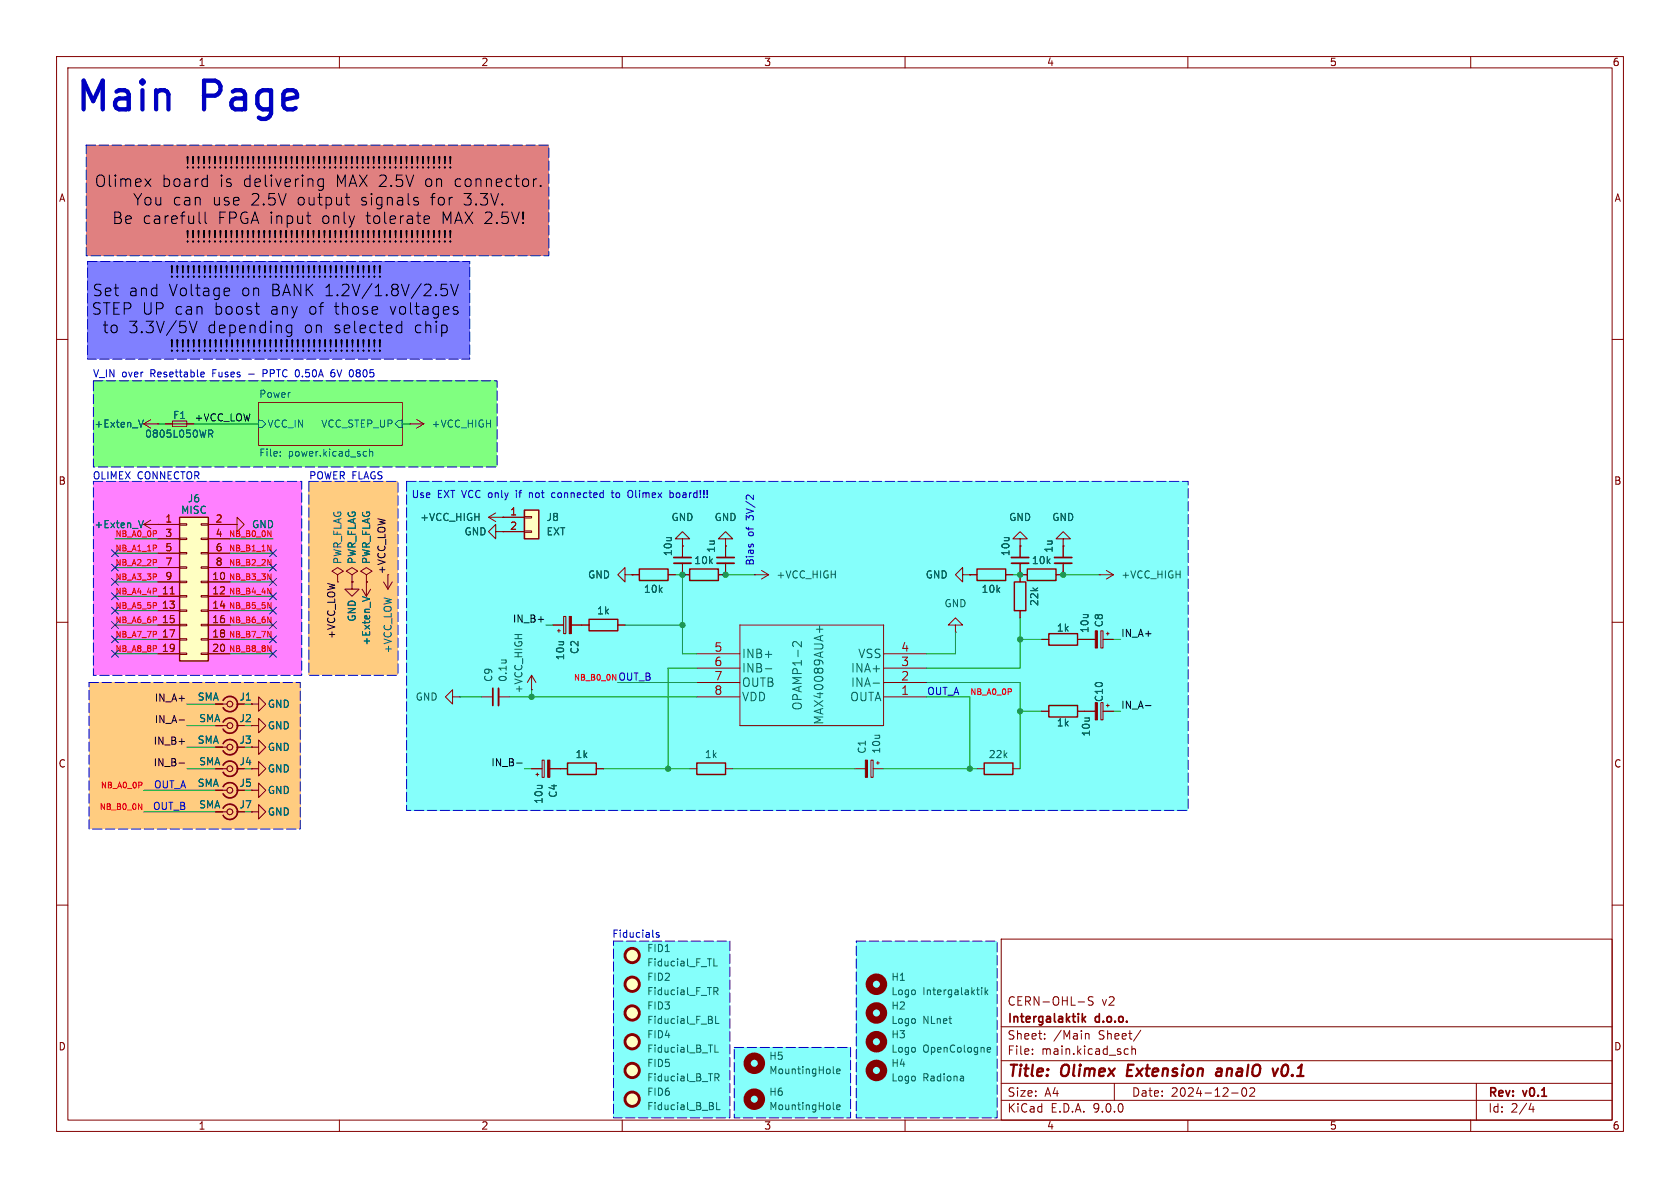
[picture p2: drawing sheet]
<svg xmlns="http://www.w3.org/2000/svg" width="297mm" height="210mm" viewBox="0 0 297 210" stroke-linecap="round" stroke-linejoin="round" font-family="sans-serif">
<defs><g id="words">
<g font-size="7.1" fill="#0000c2">
<text x="12.9" y="20.7">Main</text>
<text x="35.5" y="20.7">Page</text>
</g>
<g font-size="2.8">
<text x="16.7" y="33.3">Olimex</text>
<text x="28.5" y="33.3">board</text>
<text x="32.7" y="30">!!!!!!!!!!!!!!!!!!!!!!!!!!!!!!!!!!!!!!!!!!!!!!!!!</text>
<text x="38.8" y="33.3">is</text>
<text x="43" y="33.3">delivering</text>
<text x="59.4" y="33.3">MAX 2.5V</text>
<text x="75.1" y="33.3">on</text>
<text x="80.4" y="33.3">connector.</text>
<text x="19.8" y="39.8">Be carefull</text>
<text x="23.5" y="36.6">You</text>
<text x="30.5" y="36.6">can</text>
<text x="37.5" y="36.6">use</text>
<text x="38.5" y="39.8">FPGA input</text>
<text x="44.3" y="36.6">2.5V</text>
<text x="52.5" y="36.6">output</text>
<text x="56.9" y="39.8">only</text>
<text x="63.8" y="36.6">signals</text>
<text x="64.7" y="39.8">tolerate</text>
<text x="76.2" y="36.6">for</text>
<text x="78.1" y="39.8">MAX 2.5V!</text>
<text x="82.1" y="36.6">3.3V.</text>
<text x="32.7" y="43.1">!!!!!!!!!!!!!!!!!!!!!!!!!!!!!!!!!!!!!!!!!!!!!!!!!</text>
<text x="16.3" y="52.6">Set</text>
<text x="22.7" y="52.6">and</text>
<text x="29.8" y="52.6">Voltage</text>
<text x="29.9" y="49.3">!!!!!!!!!!!!!!!!!!!!!!!!!!!!!!!!!!!!!!!</text>
<text x="42.7" y="52.6">on</text>
<text x="47.9" y="52.6">BANK 1.2V/1.8V/2.5V</text>
<text x="16.1" y="55.9">STEP UP can</text>
<text x="18.1" y="59.1">to</text>
<text x="22.7" y="59.1">3.3V/5V</text>
<text x="36.7" y="59.1">depending</text>
<text x="37.9" y="55.9">boost</text>
<text x="47.8" y="55.9">any</text>
<text x="53.7" y="59.1">on</text>
<text x="54.6" y="55.9">of</text>
<text x="59" y="59.1">selected</text>
<text x="59.2" y="55.9">those</text>
<text x="69" y="55.9">voltages</text>
<text x="73.3" y="59.1">chip</text>
<text x="29.9" y="62.4">!!!!!!!!!!!!!!!!!!!!!!!!!!!!!!!!!!!!!!!</text>
</g>
<g font-size="2.8" fill="#840000">
<text x="178" y="190.9">Title:</text>
<text x="187.7" y="190.9">Olimex</text>
<text x="200.1" y="190.9">Extension</text>
<text x="216.7" y="190.9">anaIO</text>
<text x="227.5" y="190.9">v0.1</text>
</g>
<g font-size="2.1" fill="#a90000">
<text x="126.2" y="117.9">6</text>
<text x="126.2" y="115.3">5</text>
<text x="159.2" y="117.9">3</text>
<text x="159.2" y="115.3">4</text>
<text x="126.2" y="122.9">8</text>
<text x="126.2" y="120.4">7</text>
<text x="159.2" y="122.9">1</text>
<text x="159.2" y="120.4">2</text>
</g>
<g font-size="2.1" fill="#006464">
<text x="131.1" y="119.1">INB-</text>
<text x="131.1" y="116.5">INB+</text>
<text x="150.4" y="119.1">INA+</text>
<text x="151.7" y="116.5">VSS</text>
<text x="131.1" y="124.2">VDD</text>
<text x="131.1" y="121.6">OUTB</text>
<text x="142" y="125.7" transform="rotate(-90 142 125.7)">OPAMP1-2</text>
<text x="150.2" y="124.2">OUTA</text>
<text x="150.4" y="121.6">INA-</text>
<text x="145.8" y="128.2" transform="rotate(-90 145.8 128.2)">MAX40089AUA+</text>
</g>
<g font-size="2.1" fill="#840000">
<text x="178" y="178">CERN-OHL-S</text>
<text x="194.7" y="178">v2</text>
<text x="178" y="184">Sheet:</text>
<text x="178" y="181.2">Intergalaktik</text>
<text x="186.2" y="184">/Main</text>
<text x="193.7" y="181.2">d.o.o.</text>
<text x="194.2" y="184">Sheet/</text>
<text x="178" y="186.7">File:</text>
<text x="184.1" y="186.7">main.kicad_sch</text>
<text x="178" y="196.9">KiCad</text>
<text x="178" y="194.1">Size:</text>
<text x="184.7" y="194.1">A4</text>
<text x="185.7" y="196.9">E.D.A.</text>
<text x="193.3" y="196.9">9.0.0</text>
<text x="200" y="194.1">Date:</text>
<text x="207" y="194.1">2024-12-02</text>
<text x="263" y="194.3">Rev:</text>
<text x="263" y="196.9">Id:</text>
<text x="267.1" y="196.9">2/4</text>
<text x="269.4" y="194.3">v0.1</text>
</g>
<g font-size="1.8" fill="#840000">
<text x="35" y="11.9">1</text>
<text x="85" y="11.9">2</text>
<text x="135" y="11.9">3</text>
<text x="185" y="11.9">4</text>
<text x="235" y="11.9">5</text>
<text x="285" y="11.9">6</text>
<text x="10.3" y="35.9">A</text>
<text x="285.3" y="35.9">A</text>
<text x="10.3" y="85.9">B</text>
<text x="285.3" y="85.9">B</text>
<text x="42.2" y="124.1">J1</text>
<text x="35.1" y="127.9">SMA</text>
<text x="42.2" y="127.9">J2</text>
<text x="42.2" y="131.7">J3</text>
<text x="10.3" y="135.9">C</text>
<text x="35.1" y="135.5">SMA</text>
<text x="42.2" y="135.5">J4</text>
<text x="285.3" y="135.9">C</text>
<text x="35.1" y="143.1">SMA</text>
<text x="42.2" y="143.1">J7</text>
<text x="42.2" y="139.3">J5</text>
<text x="10.3" y="185.9">D</text>
<text x="285.3" y="185.9">D</text>
<text x="35" y="199.9">1</text>
<text x="85" y="199.9">2</text>
<text x="135" y="199.9">3</text>
<text x="185" y="199.9">4</text>
<text x="235" y="199.9">5</text>
<text x="285" y="199.9">6</text>
</g>
<g font-size="1.8" fill="#0000c2">
<text x="16.4" y="66.9">V_IN over</text>
<text x="26.7" y="66.9">Resettable</text>
<text x="37.8" y="66.9">Fuses</text>
<text x="44.4" y="66.9">-</text>
<text x="47.1" y="66.9">PPTC 0.50A</text>
<text x="59.6" y="66.9">6V</text>
<text x="63" y="66.9">0805</text>
<text x="16.3" y="84.9">OLIMEX</text>
<text x="24.3" y="84.9">CONNECTOR</text>
<text x="54.6" y="84.9">POWER FLAGS</text>
<text x="72.7" y="88.2">Use</text>
<text x="77.3" y="88.2">EXT VCC only</text>
<text x="91.7" y="88.2">if</text>
<text x="94.2" y="88.2">not</text>
<text x="98.4" y="88.2">connected</text>
<text x="109.2" y="88.2">to</text>
<text x="112.3" y="88.2">Olimex</text>
<text x="119.9" y="88.2">board!!!</text>
<text x="133.3" y="94.9" transform="rotate(-90 133.3 94.9)">of</text>
<text x="133.3" y="91.8" transform="rotate(-90 133.3 91.8)">3V/2</text>
<text x="133.3" y="100.1" transform="rotate(-90 133.3 100.1)">Bias</text>
<text x="109.2" y="120.4">OUT_B</text>
<text x="163.8" y="122.9">OUT_A</text>
<text x="27" y="143.3">OUT_B</text>
<text x="27.1" y="139.5">OUT_A</text>
<text x="108.2" y="166">Fiducials</text>
</g>
<g font-size="1.8" fill="#006464">
<text x="45.7" y="70.4">Power</text>
<text x="16.6" y="75.8">+Exten_V</text>
<text x="25.5" y="77.6">0805L050WR</text>
<text x="30.5" y="74.3">F1</text>
<text x="47.2" y="75.8">VCC_IN</text>
<text x="56.7" y="75.8">VCC_STEP_UP</text>
<text x="76.2" y="75.8">+VCC_HIGH</text>
<text x="45.7" y="81.1">File:</text>
<text x="50.9" y="81.1">power.kicad_sch</text>
<text x="33.1" y="89">J6</text>
<text x="16.6" y="93.6">+Exten_V</text>
<text x="31.9" y="91">MISC</text>
<text x="44.5" y="93.6">GND</text>
<text x="74.2" y="92.3">+VCC_HIGH</text>
<text x="82" y="94.8">GND</text>
<text x="96.5" y="92.3">J8</text>
<text x="96.5" y="94.8">EXT</text>
<text x="118.6" y="92.3">GND</text>
<text x="126.2" y="92.3">GND</text>
<text x="178.3" y="92.3">GND</text>
<text x="185.9" y="92.3">GND</text>
<text x="60.6" y="99.8" transform="rotate(-90 60.6 99.8)">PWR_FLAG</text>
<text x="63.1" y="99.8" transform="rotate(-90 63.1 99.8)">PWR_FLAG</text>
<text x="65.6" y="99.8" transform="rotate(-90 65.6 99.8)">PWR_FLAG</text>
<text x="119" y="98.4" transform="rotate(-90 119 98.4)">10u</text>
<text x="122.6" y="99.9">10k</text>
<text x="126.6" y="97.8" transform="rotate(-90 126.6 97.8)">1u</text>
<text x="178.7" y="98.4" transform="rotate(-90 178.7 98.4)">10u</text>
<text x="182.3" y="99.9">10k</text>
<text x="186.3" y="97.8" transform="rotate(-90 186.3 97.8)">1u</text>
<text x="103.9" y="102.5">GND</text>
<text x="113.7" y="105">10k</text>
<text x="137.2" y="102.5">+VCC_HIGH</text>
<text x="163.6" y="102.5">GND</text>
<text x="166.9" y="107.5">GND</text>
<text x="173.4" y="105">10k</text>
<text x="183.7" y="107.2" transform="rotate(-90 183.7 107.2)">22k</text>
<text x="198.1" y="102.5">+VCC_HIGH</text>
<text x="63.1" y="110" transform="rotate(-90 63.1 110)">GND</text>
<text x="105.5" y="108.8">1k</text>
<text x="186.7" y="111.9">1k</text>
<text x="192.6" y="112" transform="rotate(-90 192.6 112)">10u</text>
<text x="195.2" y="111" transform="rotate(-90 195.2 111)">C8</text>
<text x="65.6" y="114.2" transform="rotate(-90 65.6 114.2)">+Exten_V</text>
<text x="69.4" y="115.6" transform="rotate(-90 69.4 115.6)">+VCC_LOW</text>
<text x="99.9" y="116.8" transform="rotate(-90 99.9 116.8)">10u</text>
<text x="102.5" y="115.7" transform="rotate(-90 102.5 115.7)">C2</text>
<text x="34.9" y="124.1">SMA</text>
<text x="47.3" y="125.3">GND</text>
<text x="73.4" y="124.1">GND</text>
<text x="87.2" y="120.6" transform="rotate(-90 87.2 120.6)">C9</text>
<text x="89.8" y="120.6" transform="rotate(-90 89.8 120.6)">0.1u</text>
<text x="92.6" y="122.7" transform="rotate(-90 92.6 122.7)">+VCC_HIGH</text>
<text x="195.2" y="124.2" transform="rotate(-90 195.2 124.2)">C10</text>
<text x="34.9" y="131.7">SMA</text>
<text x="47.3" y="129.1">GND</text>
<text x="186.7" y="128.6">1k</text>
<text x="192.9" y="130.3" transform="rotate(-90 192.9 130.3)">10u</text>
<text x="47.3" y="132.9">GND</text>
<text x="47.3" y="136.8">GND</text>
<text x="101.6" y="134.2">1k</text>
<text x="124.5" y="134.2">1k</text>
<text x="153.3" y="133.3" transform="rotate(-90 153.3 133.3)">C1</text>
<text x="155.8" y="133.3" transform="rotate(-90 155.8 133.3)">10u</text>
<text x="174.7" y="134.2">22k</text>
<text x="34.9" y="139.3">SMA</text>
<text x="47.3" y="140.6">GND</text>
<text x="96.1" y="142.2" transform="rotate(-90 96.1 142.2)">10u</text>
<text x="98.7" y="141.1" transform="rotate(-90 98.7 141.1)">C4</text>
<text x="47.3" y="144.4">GND</text>
<text x="114.3" y="173.6">FID2</text>
<text x="114.3" y="168.5">FID1</text>
<text x="114.3" y="171">Fiducial_F_TL</text>
<text x="157.5" y="173.6">H1</text>
<text x="114.3" y="178.7">FID3</text>
<text x="114.3" y="176.1">Fiducial_F_TR</text>
<text x="157.5" y="176.1">Logo</text>
<text x="157.5" y="178.7">H2</text>
<text x="163.1" y="176.1">Intergalaktik</text>
<text x="114.3" y="181.2">Fiducial_F_BL</text>
<text x="114.3" y="183.7">FID4</text>
<text x="157.5" y="183.7">H3</text>
<text x="157.5" y="181.2">Logo</text>
<text x="163.1" y="181.2">NLnet</text>
<text x="114.3" y="186.3">Fiducial_B_TL</text>
<text x="114.3" y="188.8">FID5</text>
<text x="114.3" y="191.4">Fiducial_B_TR</text>
<text x="135.9" y="187.6">H5</text>
<text x="135.9" y="190.1">MountingHole</text>
<text x="157.5" y="191.4">Logo</text>
<text x="157.5" y="188.8">H4</text>
<text x="157.5" y="186.3">Logo</text>
<text x="163.1" y="191.4">Radiona</text>
<text x="163.1" y="186.3">OpenCologne</text>
<text x="114.3" y="193.9">FID6</text>
<text x="114.3" y="196.4">Fiducial_B_BL</text>
<text x="135.9" y="193.9">H6</text>
<text x="135.9" y="196.4">MountingHole</text>
</g>
<g font-size="1.8" fill="#0f0f0f">
<text x="34.3" y="74.6">+VCC_LOW</text>
<text x="68.2" y="101.6" transform="rotate(-90 68.2 101.6)">+VCC_LOW</text>
<text x="59.3" y="113.1" transform="rotate(-90 59.3 113.1)">+VCC_LOW</text>
<text x="90.6" y="110.1">IN_B+</text>
<text x="198.1" y="112.7">IN_A+</text>
<text x="27.3" y="124.1">IN_A+</text>
<text x="198.1" y="125.4">IN_A-</text>
<text x="27.1" y="131.7">IN_B+</text>
<text x="27.3" y="127.9">IN_A-</text>
<text x="27.1" y="135.5">IN_B-</text>
<text x="86.8" y="135.5">IN_B-</text>
</g>
<g font-size="1.8" fill="#a90000">
<text x="29.1" y="92.5">1</text>
<text x="29.1" y="95">3</text>
<text x="38" y="92.5">2</text>
<text x="38" y="95">4</text>
<text x="90.1" y="91.2">1</text>
<text x="90.1" y="93.7">2</text>
<text x="29.1" y="97.5">5</text>
<text x="29.1" y="100.1">7</text>
<text x="38" y="97.5">6</text>
<text x="38" y="100.1">8</text>
<text x="28.5" y="105.2">11</text>
<text x="28.5" y="107.7">13</text>
<text x="29.1" y="102.6">9</text>
<text x="37.4" y="102.6">10</text>
<text x="37.4" y="105.2">12</text>
<text x="37.4" y="107.7">14</text>
<text x="28.5" y="110.2">15</text>
<text x="28.5" y="112.8">17</text>
<text x="37.4" y="110.2">16</text>
<text x="37.4" y="112.8">18</text>
<text x="28.5" y="115.3">19</text>
<text x="37.4" y="115.3">20</text>
</g>
<g font-size="1.4" fill="#ff0600">
<text x="20.3" y="95">NB_A0_0P</text>
<text x="40.4" y="95">NB_B0_0N</text>
<text x="20.3" y="100.1">NB_A2_2P</text>
<text x="20.3" y="97.5">NB_A1_1P</text>
<text x="40.4" y="97.5">NB_B1_1N</text>
<text x="40.4" y="100.1">NB_B2_2N</text>
<text x="20.3" y="102.6">NB_A3_3P</text>
<text x="20.3" y="105.1">NB_A4_4P</text>
<text x="20.3" y="107.7">NB_A5_5P</text>
<text x="40.4" y="107.7">NB_B5_5N</text>
<text x="40.4" y="105.1">NB_B4_4N</text>
<text x="40.4" y="102.6">NB_B3_3N</text>
<text x="20.3" y="112.8">NB_A7_7P</text>
<text x="20.3" y="110.2">NB_A6_6P</text>
<text x="40.4" y="112.8">NB_B7_7N</text>
<text x="40.4" y="110.2">NB_B6_6N</text>
<text x="20.3" y="115.3">NB_A8_8P</text>
<text x="40.4" y="115.3">NB_B8_8N</text>
<text x="101.3" y="120.4">NB_B0_0N</text>
<text x="171.4" y="122.9">NB_A0_0P</text>
<text x="17.5" y="143.2">NB_B0_0N</text>
<text x="17.7" y="139.4">NB_A0_0P</text>
</g>
</g></defs>
<g fill="none" stroke="#840000" stroke-width=".18">
<path d="M10 10h277v190h-277zM12 12h273v186h-273zM60 10v2M110 10v2M160 10v2M210 10v2M260 10v2M10 60h2M45.7 71.1h25.4v7.6h-25.4zM285 60h2M10 110h2M285 110h2"/>
<path d="M10 160h2M177 166h108v32h-108zM190.6 177.1h1.1M193.2 176.3l-.5-.1-.2 .1v.5l.6 .3 .1 .3-.2 .3-.6-.1M285 160h2M60 198v2M110 198v2M160 198v2M177 194.5h108M177 191.5h108M177 187.5h108M177 181.5h108"/>
<path d="M182.5 186.3v.1M182.5 185.5v.1M184.7 183.6v.1M184.7 182.8v.1M191.9 182.8l.2-.1 .4 .1v.9M197 191.5v3M199 185.4l.5 .1M199.5 186.3l-.5 .1M200.1 185.5l.2-.1 .4 .1v.9M200.1 184.9v1.5M201.7 182.1l-1.3 2M210 198v2"/>
<path d="M217.7 193.2h1.2M219.7 192.4l.2-.1a.81 .81 0 0 1 .6 .6 .81 .81 0 0 1-.3 .8l-.2 .1a.81 .81 0 0 1-.3-1.4zM221 192.4l.5-.1 .2 .1 .1 .3-.9 1.1h.9M260 198v2M261 191.5v6.5M270.7 195l-.4 1.1h.9M271 195.6v1"/>
</g>
<path d="M199.5 188.2l-.3 2h1M215.2 189l.2-.1 .5 .1M216 189.4h-.7a.4 .4 0 0 0-.3 .4 .4 .4 0 0 0 .2 .4l.7-.1M225.9 188.9l-.6 1.3M227 188.3a1.3 1.3 0 0 0-.1 1.9" fill="none" stroke="#840000" stroke-width=".4"/>
<path d="M191.3 179.2v1.5M191.9 179.7l-.6 .6M191.5 180.1l.4 .6" fill="none" stroke="#840000" stroke-width=".3"/>
<path d="M108.5 166.4h20.5v31.2h-20.5z" fill="#85fffb"/>
<g fill="#ffcc80">
<path d="M15.7 120.7h37.4v25.9h-37.4z"/>
<path d="M54.6 85.1h15.8v34.3h-15.8z"/>
</g>
<path d="M15.5 46.2h67.6v17.3h-67.6z" fill="#8080ff"/>
<path d="M16.5 85.1h36.8v34.3h-36.8z" fill="#ff80ff"/>
<path d="M15.2 25.7h81.8v19.5h-81.8z" fill="#e08080"/>
<g fill="#85fffb">
<path d="M71.9 85.1h138.2v58.2h-138.2z"/>
<path d="M129.8 185.2h20.6v12.4h-20.6z"/>
<path d="M151.4 166.4h24.9v31.2h-24.9z"/>
</g>
<path d="M16.5 67.3h71.4v15.3h-71.4z" fill="#80ff80"/>
<path d="M45.7 71.1h25.4v7.6h-25.4zM25.4 92.7l1.3 .8M25.4 92.7h2.5M26.7 91.9l-1.3 .8M27.9 92.7h.1M120.6 101.6h1.3M127 101.6h1.3M44.4 139.7h1.3v-1.3l1.3 1.3-1.3 1.3v-1.3" fill="none" stroke="#840000" stroke-width=".18"/>
<g fill="none" stroke="#006464" stroke-width=".18">
<path d="M45.7 74.3h.7l.6 .6-.6 .7h-.7zM49.6 79.9v.1M64.4 79.8l.4 .1M65.4 79.9l.1-.1 .3 .1 .1 .7M65.4 79.4v1.2M70.5 74.3h.6v1.3h-.6l-.7-.7zM24.5 92l.4 1.3 .4-1.3M49.6 80.5v.1M64.8 80.6h-.4M173.6 174.6v.1M173.6 175v.8M174.2 174.6v1.2"/>
<path d="M174.3 175.4l.3 .4M174.6 175l-.4 .5M147.3 196l.2 .2M147.3 189.6l.2 .2M147.9 195.7l.6-.1v-.2l-.4-.1-.2 .2 .1 .6h.5M147.9 189.4l.6-.1v-.3h-.4l-.2 .1 .1 .6h.5M170.3 190.3l.1 .8M170.4 191l-.2 .1M170.4 190.5l-.2 .1M174.6 185.9h.5M174.6 185.2h.3l.2 .3-.6 .1"/>
</g>
<path d="M121.9 100.6h5.1v2h-5.1z" fill="none" stroke="#840000" stroke-width=".25"/>
<g fill="none" stroke="#840000" stroke-width="1.3">
<circle cx="154.9" cy="174" r="1.27"/>
<circle cx="154.9" cy="179.1" r="1.27"/>
<circle cx="133.3" cy="188" r="1.27"/>
<circle cx="133.3" cy="194.3" r="1.27"/>
<circle cx="154.9" cy="189.2" r="1.27"/>
<circle cx="154.9" cy="184.1" r="1.27"/>
</g>
<path d="M31.7 91.4h5.1v25.4h-5.1z" fill="#ffffc2"/>
<path d="M31.7 91.4h5.1v25.4h-5.1zM104.1 109.5h5.1v2h-5.1zM179.3 102.9h2.1v5.1h-2.1zM181.6 100.6h5.1v2h-5.1zM185.4 112h5.1v2h-5.1zM123.2 134.9h5.1v2h-5.1zM174 134.9h5.1v2h-5.1zM185.4 124.7h5.1v2h-5.1z" fill="none" stroke="#840000" stroke-width=".25"/>
<g fill="none" stroke="#840000" stroke-width=".18">
<path d="M72.4 74.9h.1M72.4 74.9h2.5M73.7 74.2l1.2 .7M74.9 74.9l-1.2 .8M27.9 92.7h3.8M27.9 95.3h3.8M27.9 97.8h3.8M31.7 92.6h1.3v.2h-1.3zM31.7 95.1h1.3v.3h-1.3zM31.7 97.7h1.3v.2h-1.3zM35.6 92.6h1.2v.2h-1.2zM35.6 95.1h1.2v.3h-1.2z"/>
<path d="M35.6 97.7h1.2v.2h-1.2zM36.8 92.7h3.8M36.8 95.3h3.8M36.8 97.8h3.8M40.6 92.7h1.3v-1.3l1.3 1.3-1.3 1.3v-1.3M40.6 92.7h.1M128.3 95.3h1.2l-1.2-1.3-1.3 1.3h1.3v1.2M128.3 96.5h.1M180.3 95.3h1.3l-1.3-1.3-1.2 1.3h1.2v1.2M180.3 96.5h.1M180.3 96.5v2.1M180.3 99.6v3.3"/>
<path d="M188 95.3h1.2l-1.2-1.3-1.3 1.3h1.3v1.2M188 96.5h.1M188 99.6v2h-1.3M188 96.5v2.1M27.9 100.3h3.8M27.9 102.9h3.8M27.9 105.4h3.8M27.9 108h3.8M27.9 110.5h3.8M27.9 113h3.8M27.9 115.6h3.8M31.7 100.2h1.3v.3h-1.3z"/>
<path d="M31.7 102.7h1.3v.3h-1.3zM31.7 105.3h1.3v.2h-1.3zM31.7 107.8h1.3v.3h-1.3zM31.7 110.4h1.3v.2h-1.3zM31.7 112.9h1.3v.3h-1.3zM31.7 115.4h1.3v.3h-1.3zM35.6 100.2h1.2v.3h-1.2zM35.6 102.7h1.2v.3h-1.2zM35.6 105.3h1.2v.2h-1.2zM35.6 107.8h1.2v.3h-1.2zM35.6 110.4h1.2v.2h-1.2zM35.6 112.9h1.2v.3h-1.2z"/>
<path d="M35.6 115.4h1.2v.3h-1.2zM36.8 100.3h3.8M36.8 102.9h3.8M36.8 105.4h3.8M36.8 108h3.8M36.8 110.5h3.8M36.8 113h3.8M36.8 115.6h3.8M62.2 102.9v1.2h1.3l-1.3 1.3-1.2-1.3h1.2M62.2 102.9h.1M64 104.1l.8 1.3M64.8 102.9h.1"/>
<path d="M64.8 102.9v2.5M65.5 104.1l-.7 1.3M97.8 110.5h1.8M98.6 111.5h.5M98.8 111.3v.5M99.6 109h.4v3h-.4zM101 110.5h3.1M109.2 110.5h1.3M123.2 115.6h7.6M123.2 118.1h7.6M130.8 110.5h25.4v17.8h-25.4zM156.2 115.6h7.6"/>
<path d="M156.2 118.1h7.6M180.3 108v1.2M180.3 101.6h1.3M184.1 113h1.3M190.5 113h3.1M194.6 111.5h.4v3.1h-.4zM195 113h1.8M195.6 112h.5M195.8 111.8v.5M121.9 135.9h1.3M123.2 123.2h7.6M123.2 120.7h7.6"/>
<path d="M128.3 135.9h1.2M151.1 135.9h1.9M154 134.4h.4v3h-.4zM154.4 135.9h1.8M154.9 134.9h.5M155.2 134.6v.5M156.2 123.2h7.6M156.2 120.7h7.6M172.7 135.9h1.3M179.1 135.9h1.2M184.1 125.7h1.3M190.5 125.7h3.1"/>
<path d="M194.6 124.2h.4v3.1h-.4zM195 125.7h1.8M195.6 124.7h.5M195.8 124.5v.5"/>
</g>
<path d="M30.1 105h.7" fill="none" stroke="#a90000" stroke-width=".18"/>
<g fill="#840000" stroke="#840000" stroke-width=".18">
<path d="M193.6 111.5h.4v3.1h-.4z"/>
<path d="M153 134.4h.4v3h-.4z"/>
<path d="M193.6 124.2h.4v3.1h-.4z"/>
<path d="M100.6 109h.4v3h-.4z"/>
</g>
<g fill="none" stroke="#006464" stroke-width=".18">
<path d="M64.1 105.5l1.2 .4-1.2 .4M135.3 118.2h1.1M135.3 115.7h1.1M141.7 113.4v.9l-1.1-.9-.3 .1-.2 .2 .2 .6M144.3 111.2h1.2M144.9 110.6v1.2M154.4 120.8h1.1M126.2 174.6h.5l.2 .2-.1 .4h-.6M126.2 169.5v1.3h.6M126.5 179.6v1.3h.6M126.5 175.2l.4 .6M126.4 184.7v1.3h.6"/>
<path d="M126.4 189.8h.5l.2 .3-.1 .3-.6 .1M126.7 190.5l.4 .6M126.7 194.9v1.3h.6"/>
</g>
<path d="M178.8 99.6h3.1M186.4 99.6h3.1" fill="none" stroke="#840000" stroke-width=".3"/>
<path d="M178.8 98.6h3.1M186.4 98.6h3.1" fill="none" stroke="#840000" stroke-width=".33"/>
<g fill="#ffffc2" stroke="#ffffc2" stroke-width=".18">
<circle cx="111.8" cy="179.1" r="1.27"/>
<circle cx="111.8" cy="184.1" r="1.27"/>
<circle cx="111.8" cy="189.2" r="1.27"/>
<circle cx="111.8" cy="174" r="1.27"/>
<circle cx="111.8" cy="168.9" r="1.27"/>
<circle cx="111.8" cy="194.3" r="1.27"/>
</g>
<g fill="none" stroke="#840000" stroke-width=".51">
<circle cx="111.8" cy="168.9" r="1.27"/>
<circle cx="111.8" cy="179.1" r="1.27"/>
<circle cx="111.8" cy="174" r="1.27"/>
<circle cx="111.8" cy="189.2" r="1.27"/>
<circle cx="111.8" cy="194.3" r="1.27"/>
<circle cx="111.8" cy="184.1" r="1.27"/>
</g>
<path d="M92.7 90.2h2.5v5.1h-2.5z" fill="#ffffc2"/>
<path d="M92.7 90.2h2.5v5.1h-2.5zM113 100.6h5.1v2h-5.1zM172.7 100.6h5.1v2h-5.1zM100.3 134.9h5.1v2h-5.1z" fill="none" stroke="#840000" stroke-width=".25"/>
<g fill="none" stroke="#840000" stroke-width=".18">
<path d="M25.4 74.9l1.3 .8M25.4 74.9h2.5M26.7 74.2l-1.3 .7M27.9 74.9h.1M29.2 74.9h5.1M30.5 74.4h2.5v1h-2.5zM27.9 92.7h.1M27.9 92.7h3.8M27.9 95.3h3.8M27.9 97.8h3.8M36.8 92.7h3.8M36.8 95.3h3.8"/>
<path d="M36.8 97.8h3.8M40.6 92.7h.1M86.4 91.4h6.3M86.4 91.4l1.2 .8M87.6 94v-1.3l-1.2 1.3 1.2 1.3v-1.3h1.3M87.6 90.7l-1.2 .7M88.9 91.4h.1M88.9 94h.1M88.9 94h3.8M92.7 91.3h1.3v.3h-1.3zM92.7 93.9h1.3v.2h-1.3zM120.6 95.3h1.3l-1.3-1.3-1.2 1.3h1.2v1.2"/>
<path d="M120.6 96.5h.1M120.6 99.6v2h1.3M120.6 96.5v2.1M128.3 96.5h.1M128.3 99.6v2h-1.3M128.3 96.5v2.1M180.3 96.5h.1M180.3 96.5v2.1M180.3 99.6v3.3M188 96.5h.1M188 99.6v2h-1.3M188 96.5v2.1"/>
<path d="M27.9 100.3h3.8M27.9 102.9h3.8M27.9 105.4h3.8M27.9 108h3.8M27.9 110.5h3.8M27.9 113h3.8M27.9 115.6h3.8M36.8 100.3h3.8M36.8 102.9h3.8M36.8 105.4h3.8M36.8 108h3.8M36.8 110.5h3.8"/>
<path d="M36.8 113h3.8M36.8 115.6h3.8M59.7 101.6l1-.6-1-.7-1 .7 1 .6v1.3M62.2 101.6l1-.6-1-.7-1 .7 1 .6v1.3M62.2 102.9h.1M64.8 101.6l1-.6-1-.7-1 .7 1 .6v1.3M64.8 102.9h.1M67.8 102.9l.8 1.2M68.6 101.6v2.5M69.3 102.9l-.7 1.2M94 119.4l-.8 1.3M94 119.4l.7 1.3"/>
<path d="M94 119.4v2.5M97.8 110.5h1.8M101 110.5h3.1M109.2 110.5h1.3M110.5 101.6v-1.3l-1.3 1.3 1.3 1.3v-1.3h1.3M111.8 101.6h.1M111.8 101.6h1.2M118.1 101.6h1.3M133.3 101.6h.1M133.3 101.6h2.6M134.6 100.8l1.3 .8M135.9 101.6l-1.3 .8"/>
<path d="M168.9 110.5h1.3l-1.3-1.3-1.3 1.3h1.3v1.3M168.9 111.8h.1M170.2 101.6v-1.3l-1.3 1.3 1.3 1.3v-1.3h1.2M171.4 101.6h.1M171.4 101.6h1.3M177.8 101.6h1.3M180.3 101.6h1.3M180.3 108v1.2M184.1 113h1.3M190.5 113h3.1M194.3 101.6h.1M194.3 101.6h2.5"/>
<path d="M195 113h1.8M195.6 100.8l1.2 .8M196.8 101.6l-1.2 .8M38.1 135.9h2M38.1 128.3h2M38.1 124.5h2M38.1 132.1h2M38.1 139.7h2M44.4 128.3h1.3v-1.3l1.3 1.3-1.3 1.2v-1.2M44.4 132.1h1.3v-1.3l1.3 1.3-1.3 1.3v-1.3M44.4 124.5h1.3v-1.3l1.3 1.3-1.3 1.2v-1.2M44.4 124.5h.1"/>
<path d="M44.4 135.9h1.3v-1.3l1.3 1.3-1.3 1.3v-1.3M80 123.2v-1.3l-1.3 1.3 1.3 1.3v-1.3h1.3M81.3 123.2h.1M85.1 123.2h2M88.1 123.2h2.1M94 121.9h.1M94 135.9h1.8M94.7 136.9h.5M95 136.7v.5M95.8 134.4h.4v3h-.4zM97.2 135.9h3.1M105.4 135.9h1.3"/>
<path d="M184.1 125.7h1.3M190.5 125.7h3.1M195 125.7h1.8M38.1 143.5h2M44.4 143.5h1.3v-1.3l1.3 1.3-1.3 1.3v-1.3"/>
</g>
<path d="M96.8 134.4h.4v3h-.4z" fill="#840000" stroke="#840000" stroke-width=".18"/>
<path d="M119.1 99.6h3.1M126.7 99.6h3.1M39.4 127.6a1.35 1.35 0 0 1 2.1-.4 1.35 1.35 0 0 1 0 2.1 1.35 1.35 0 0 1-2.1-.4M39.4 123.8a1.35 1.35 0 0 1 2.1-.4 1.35 1.35 0 0 1 0 2.1 1.35 1.35 0 0 1-2.1-.4M39.4 131.4a1.35 1.35 0 0 1 1.6-.6 1.35 1.35 0 0 1 1 1.3M39.4 135.3a1.35 1.35 0 0 1 2.1-.5 1.35 1.35 0 0 1 0 2.1 1.35 1.35 0 0 1-2.1-.4M39.4 139.1a1.35 1.35 0 0 1 2.1-.4 1.35 1.35 0 0 1 0 2 1.35 1.35 0 0 1-2.1-.4M42 132.1a1.35 1.35 0 0 1-1 1.3 1.35 1.35 0 0 1-1.6-.7M87.1 121.7v3M39.4 142.9a1.35 1.35 0 0 1 2.1-.4 1.35 1.35 0 0 1 0 2.1 1.35 1.35 0 0 1-2.1-.5" fill="none" stroke="#840000" stroke-width=".3"/>
<path d="M119.1 98.6h3.1M126.7 98.6h3.1M88.1 121.7v3" fill="none" stroke="#840000" stroke-width=".33"/>
<path d="M24.5 74.2l.4 1.3 .4-1.3M36.9 76h.5l.2 .3-.1 .3-.6 .1M37.2 76.7l.4 .6M24.5 92l.4 1.3 .4-1.3M64.1 105.5l1.2 .4-1.2 .4M88.6 116.7h.9M89.4 116.7h.1" fill="none" stroke="#006464" stroke-width=".18"/>
<g fill="none" stroke="#840000" stroke-width=".2">
<circle cx="40.6" cy="124.5" r=".51"/>
<circle cx="40.6" cy="135.9" r=".51"/>
<circle cx="40.6" cy="132.1" r=".51"/>
<circle cx="40.6" cy="139.7" r=".51"/>
<circle cx="40.6" cy="128.3" r=".51"/>
<circle cx="40.6" cy="143.5" r=".51"/>
</g>
<path d="M47.3 96.4l.6 1v-1M47.3 93.8l.6 1v-1M47.3 98.9l.6 1v-1M47.3 101.4l.6 1.1v-1.1M47.3 104l.6 1v-1M47.3 106.5l.6 1v-1M47.3 109.1l.6 1v-1M47.3 111.6l.6 1v-1M47.3 114.1l.6 1.1v-1.1M108.3 119.2l.6 1M24.5 142.1l.6 1v-1" fill="none" stroke="#ff0600" stroke-width=".18"/>
<path d="M95.1 109.5h1M31.6 134.9h1M31.6 127.3h1M31.6 131.1h1M91.3 134.9h1M202.5 124.7h1" fill="none" stroke="#0f0f0f" stroke-width=".18"/>
<g fill="none" stroke="#009600" stroke-width=".18">
<path d="M27.9 74.9h1.3M34.3 74.9h11.4M71.1 74.9h1.3M20.3 95.3h7.6M20.3 97.8h7.6M40.6 95.3h7.7M40.6 97.8h7.7M20.3 110.5h7.6M20.3 115.6h7.6M20.3 100.3h7.6M20.3 102.9h7.6M20.3 105.4h7.6"/>
<path d="M20.3 108h7.6M20.3 113h7.6M40.6 110.5h7.7M40.6 115.6h7.7M40.6 100.3h7.7M40.6 102.9h7.7M40.6 105.4h7.7M40.6 108h7.7M40.6 113h7.7M96.5 110.5h1.3M110.5 110.5h10.1M119.4 101.6h1.2v14h2.6"/>
<path d="M123.2 118.1h-5.1v17.8M128.3 101.6h5M168.9 111.8v3.8h-5.1M179.1 101.6h1.2M180.3 109.2v8.9h-16.5M180.3 113h3.8M188 101.6h6.3M196.8 113h1.3M25.4 139.7h12.7M33 135.9h5.1M33 124.5h5.1M33 132.1h5.1"/>
<path d="M33 128.3h5.1M43.2 124.5h1.2M81.3 123.2h3.8M90.2 123.2h33M92.7 135.9h1.3M94 121.9v1.3M106.7 135.9h15.2M109.2 120.7h14M129.5 135.9h21.6M156.2 135.9h16.5M163.8 120.7h16.5v15.2M163.8 123.2h7.6v12.7"/>
<path d="M180.3 125.7h3.8M196.8 125.7h1.3M25.4 143.5h12.7"/>
</g>
<g fill="none" stroke="#000084" stroke-width=".18">
<path d="M19.7 97.2l1.2 1.2M19.7 99.7l1.2 1.2M20.9 97.2l-1.2 1.2M20.9 99.7l-1.2 1.2M47.7 97.2l1.2 1.2M47.7 99.7l1.2 1.2M48.9 97.2l-1.2 1.2M48.9 99.7l-1.2 1.2M19.7 109.9l1.2 1.2M19.7 102.3l1.2 1.2M19.7 112.4l1.2 1.2M19.7 115l1.2 1.2"/>
<path d="M19.7 107.3l1.2 1.3M19.7 104.8l1.2 1.2M20.9 109.9l-1.2 1.2M20.9 102.3l-1.2 1.2M20.9 112.4l-1.2 1.2M20.9 115l-1.2 1.2M20.9 107.3l-1.2 1.3M20.9 104.8l-1.2 1.2M47.7 107.3l1.2 1.3M47.7 109.9l1.2 1.2M47.7 104.8l1.2 1.2M47.7 102.3l1.2 1.2"/>
<path d="M47.7 115l1.2 1.2M47.7 112.4l1.2 1.2M48.9 107.3l-1.2 1.3M48.9 109.9l-1.2 1.2M48.9 104.8l-1.2 1.2M48.9 102.3l-1.2 1.2M48.9 115l-1.2 1.2M48.9 112.4l-1.2 1.2"/>
</g>
<g fill="none" stroke="#0000c2" stroke-width=".18">
<path d="M35.6 66.6h.4M35.6 65.8h.3l.2 .3-.6 .1M46.5 66h.5M47 65.4h-.5v1.2M59.1 65.4h-.4a.86 .86 0 0 0 0 1.2h.4M59.1 65.9l-.4-.1-.2 .3M62.3 65.4l.2 .4-.2 .8M93.6 87.1v.9M93.8 87.1l-.2 .1M98 87.1l-.4 .1-.1 .2 .1 .4 .4 .2M108 87.1h.5M108.2 86.7v1.1l.3 .2"/>
<path d="M111.2 86.8l.3-.1 .3 .2M111.8 87.8l-.3 .2-.3-.1M118.4 87.2l.4-.1 .2 .3-.1 .5h-.5M118.4 86.7v1.3M133.2 87.5v.8l-.7-.7-.3-.1-.2 .1M116.5 164.9l-.3-.1-.2 .2 .1 .2 .4 .1v.3h-.5"/>
</g>
<g fill="none" stroke="#000" stroke-width=".18">
<path d="M25.6 31.6l1.1 1.4M26.7 31.6l-1.1 1.4M35.2 37.5v1.7l.3 .3M36.3 37.5v1.7l.3 .3M36.5 31.6l.1 .1M36.6 30.9v2.1M36.6 32.9l-.1 .1M54.2 38.2h.7M54.5 39.4l.4 .1M57.2 31.6v1.7a.55 .55 0 0 1-.9 .3M57.2 31.7l-.6-.1-.4 .4v.6l.2 .3 .2 .1 .6-.1M61 34.9h.8"/>
<path d="M61.3 34.2v1.8l.1 .1 .4 .1M71.9 29.5l.1 .1-.1 .1M71.9 27.7l.1 .1-.1 1.1M72.8 29.5l.1 .1-.1 .1M72.8 29.5l-.1 .1 .1 .1M72.8 27.7v1.2M72.8 29.5v.2M72.8 27.7l-.1 .1 .1 1.1M72.8 27.7l.1 .1-.1 1.1M73.4 34.9l.5 .1M73.4 35.6l.5 .1 .1 .3-.3 .2h-.4M73.8 29.5l.1 .1-.1 .1"/>
<path d="M73.8 29.5l-.1 .1 .1 .1M73.8 27.7v1.2M73.8 29.5v.2M73.8 27.7l-.1 .1 .1 1.1M73.8 27.7l.1 .1-.1 1.1M74.8 29.5l.1 .1-.1 .1M74.8 29.5l-.1 .1 .1 .1M74.8 27.7v1.2M74.8 29.5v.2M74.8 27.7l-.1 .1 .1 1.1M74.8 27.7l.1 .1-.1 1.1M75 38.4l.3-.2h.3l.3 .2v.2l-.9 .2"/>
<path d="M75 39.2l.3 .3 .5-.1M75.7 29.5l.1 .1-.1 .1M75.7 29.5l-.1 .1 .1 .1M75.7 27.7v1.2M75.7 29.5v.2M75.7 27.7l-.1 .1 .1 1.1M75.7 27.7l.1 .1-.1 1.1M76.7 29.5l.1 .1-.1 .1M76.7 29.5l-.1 .1 .1 .1M76.7 27.7v1.2M76.7 29.5v.2M76.7 27.7l-.1 .1 .1 1.1"/>
<path d="M76.7 27.7l.1 .1-.1 1.1M77.7 29.5l.1 .1-.1 .1M77.7 29.5l-.1 .1 .1 .1M77.7 27.7v1.2M77.7 29.5v.2M77.7 27.7l-.1 .1 .1 1.1M77.7 27.7l.1 .1-.1 1.1M78.6 29.5l.1 .1-.1 .1M78.6 29.5l-.1 .1 .1 .1M78.6 27.7v1.2M78.6 29.5v.2M78.6 27.7l-.1 .1 .1 1.1"/>
<path d="M78.6 27.7l.1 .1-.1 1.1M79.6 29.5l.1 .1-.1 .1M79.6 29.5l-.1 .1 .1 .1M79.6 27.7v1.2M79.6 29.5v.2M79.6 27.7l-.1 .1 .1 1.1M79.6 27.7l.1 .1-.1 1.1M94.9 31.6a.52 .52 0 0 0-.6 .4M95.6 32.8l.1 .1-.1 .1M95.6 32.8l-.1 .1 .1 .1M95.6 32.8v.2M33.5 56.8l.7 2 .6-2"/>
<path d="M40.3 50.9l.2 .1 .1 .4-1 .2M40.5 52.2l-.2 .1M45.1 54.2h.8M45.7 55.5h.2M50.6 58.4l.4 .4 .6-.1M51.6 57.5v1.6l-.2 .3M51.6 57.6l-.6-.1-.4 .3M61.3 48.8l.1 .1-.1 .1M61.3 48.8v.1v.1M61.3 47v1.2M61.3 48.8v.2M61.3 47v.1v1.1"/>
<path d="M61.3 47l.1 .1-.1 1.1M62.3 48.8l.1 .1-.1 .1M62.3 48.8l-.1 .1 .1 .1M62.3 47v1.2M62.3 48.8v.2M62.3 47l-.1 .1 .1 1.1M62.3 47l.1 .1-.1 1.1M63.3 48.8l.1 .1-.1 .1M63.3 48.8l-.1 .1 .1 .1M63.3 47v1.2M63.3 48.8v.2M63.3 47l-.1 .1 .1 1.1"/>
<path d="M63.3 47l.1 .1-.1 1.1M64.2 48.8l.1 .1-.1 .1M64.2 48.8v.1v.1M64.2 47v1.2M64.2 48.8v.2M64.2 47v.1v1.1M64.2 47l.1 .1-.1 1.1M65.2 48.8l.1 .1-.1 .1M65.2 48.8l-.1 .1 .1 .1M65.2 47v1.2M65.2 48.8v.2M65.2 47l-.1 .1 .1 1.1"/>
<path d="M65.2 47l.1 .1-.1 1.1M66.2 48.8l.1 .1-.1 .1M66.2 48.8l-.1 .1 .1 .1M66.2 47v1.2M66.2 48.8v.2M66.2 47l-.1 .1 .1 1.1M66.2 47l.1 .1-.1 1.1M67.2 48.8v.1v.1M67.2 48.8l-.1 .1 .1 .1M67.2 47v1.2M67.2 48.8v.2M67.2 47l-.1 .1 .1 1.1"/>
<path d="M67.2 47v.1v1.1M70.2 58.7l.2 .1 .6-.1M70.4 57.5l-.2 .1M70.8 57.5l.2 .1M71 56.8v2M71.9 42.6l.1 .1-.1 .1M72 40.8l-.1 1.2M72.7 40.8l.1 1.2M72.8 40.8v1.2M72.8 42.6v.2M72.8 42.6l.1 .1-.1 .1M72.8 42.6l-.1 .1 .1 .1"/>
<path d="M72.9 40.8l-.1 1.2M73.7 40.8l.1 1.2M73.8 40.8v1.2M73.8 42.6v.2M73.8 42.6l.1 .1-.1 .1M73.8 42.6l-.1 .1 .1 .1M73.9 40.8l-.1 1.2M74.7 40.8l.1 1.2M74.8 40.8v1.2M74.8 42.6v.2M74.8 42.6l.1 .1-.1 .1M74.8 42.6l-.1 .1 .1 .1"/>
<path d="M74.9 40.8l-.1 1.2M75.7 40.8v1.2M75.7 42.6v.2M75.7 42.6l.1 .1-.1 .1M75.7 42.6l-.1 .1 .1 .1M75.7 40.8h-.1l.1 1.2M75.7 40.8h.1l-.1 1.2M76.7 40.8v1.2M76.7 42.6v.2M76.7 42.6l.1 .1-.1 .1M76.7 42.6l-.1 .1 .1 .1M76.7 40.8h-.1l.1 1.2"/>
<path d="M76.7 40.8h.1l-.1 1.2M77.6 40.8l.1 1.2M77.7 40.8v1.2M77.7 42.6v.2M77.7 42.6l.1 .1-.1 .1M77.7 42.6l-.1 .1 .1 .1M77.8 40.8l-.1 1.2M78.5 40.8l.1 1.2M78.6 40.8v1.2M78.6 42.6v.2M78.6 42.6l.1 .1-.1 .1M78.6 42.6l-.1 .1 .1 .1"/>
<path d="M78.7 40.8l-.1 1.2M79 50.2h-1l-.1 1 .3-.2 .7 .1 .2 .3-.1 .7-.3 .2h-.5l-.3-.2M79.5 40.8l.1 1.2M79.6 40.8v1.2M79.6 42.6v.2M79.6 42.6l.1 .1-.1 .1M79.6 42.6l-.1 .1 .1 .1M79.7 50.2l.7 2.1 .6-2.1M79.7 40.8l-.1 1.2M80.4 54.2l.5 .1M80.4 54.9l.5 .1 .1 .3-.3 .2h-.4M61.3 60.2v1.1"/>
<path d="M61.3 60.1v1.2M61.3 61.9v.2M61.3 61.9l.1 .1-.1 .1M61.3 61.9v.1v.1M61.4 60.2l-.1 1.1M62.2 60.2l.1 1.1M62.3 60.1v1.2M62.3 61.9v.2M62.3 61.9l.1 .1-.1 .1M62.3 61.9l-.1 .1 .1 .1M62.4 60.2l-.1 1.1M63.2 60.2l.1 1.1"/>
<path d="M63.3 60.1v1.2M63.3 61.9v.2M63.3 61.9l.1 .1-.1 .1M63.3 61.9l-.1 .1 .1 .1M63.4 60.2l-.1 1.1M64.2 60.2v1.1M64.2 60.1v1.2M64.2 61.9v.2M64.2 61.9l.1 .1-.1 .1M64.2 61.9v.1v.1M64.3 60.2l-.1 1.1M65.1 60.2l.1 1.1"/>
<path d="M65.2 60.1v1.2M65.2 61.9v.2M65.2 61.9l.1 .1-.1 .1M65.2 61.9l-.1 .1 .1 .1M65.3 60.2l-.1 1.1M66.1 60.2l.1 1.1M66.2 60.1v1.2M66.2 61.9v.2M66.2 61.9l.1 .1-.1 .1M66.2 61.9l-.1 .1 .1 .1M66.3 60.2l-.1 1.1M67.1 60.2l.1 1.1"/>
<path d="M67.2 60.1v1.2M67.2 61.9v.2M67.2 61.9v.1v.1M67.2 61.9l-.1 .1 .1 .1M67.2 60.2v1.1"/>
</g>
<path d="M15.2 25.7h81.8v19.5h-81.8zM15.5 46.2h67.6v17.3h-67.6zM16.5 67.3h71.4v15.3h-71.4zM16.5 85.1h36.8v34.3h-36.8zM54.6 85.1h15.8v34.3h-15.8zM71.9 85.1h138.2v58.2h-138.2zM15.7 120.7h37.4v25.9h-37.4zM108.5 166.4h20.5v31.2h-20.5zM151.4 166.4h24.9v31.2h-24.9zM129.8 185.2h20.6v12.4h-20.6z" fill="none" stroke="#0000c2" stroke-width=".18" stroke-dasharray="1.7 .6"/>
<path d="M30.1 105h.7" fill="none" stroke="#a90000" stroke-width=".18"/>
<g fill="#009600" stroke="#009600" stroke-width=".18">
<circle cx="171.4" cy="135.9" r=".46"/>
<circle cx="180.3" cy="113" r=".46"/>
<circle cx="94" cy="123.2" r=".46"/>
<circle cx="118.1" cy="135.9" r=".46"/>
<circle cx="180.3" cy="101.6" r=".46"/>
<circle cx="188" cy="101.6" r=".46"/>
<circle cx="180.3" cy="125.7" r=".46"/>
<circle cx="120.6" cy="101.6" r=".46"/>
<circle cx="128.3" cy="101.6" r=".46"/>
<circle cx="120.6" cy="110.5" r=".46"/>
</g>
<use href="#words"/>
</svg>
